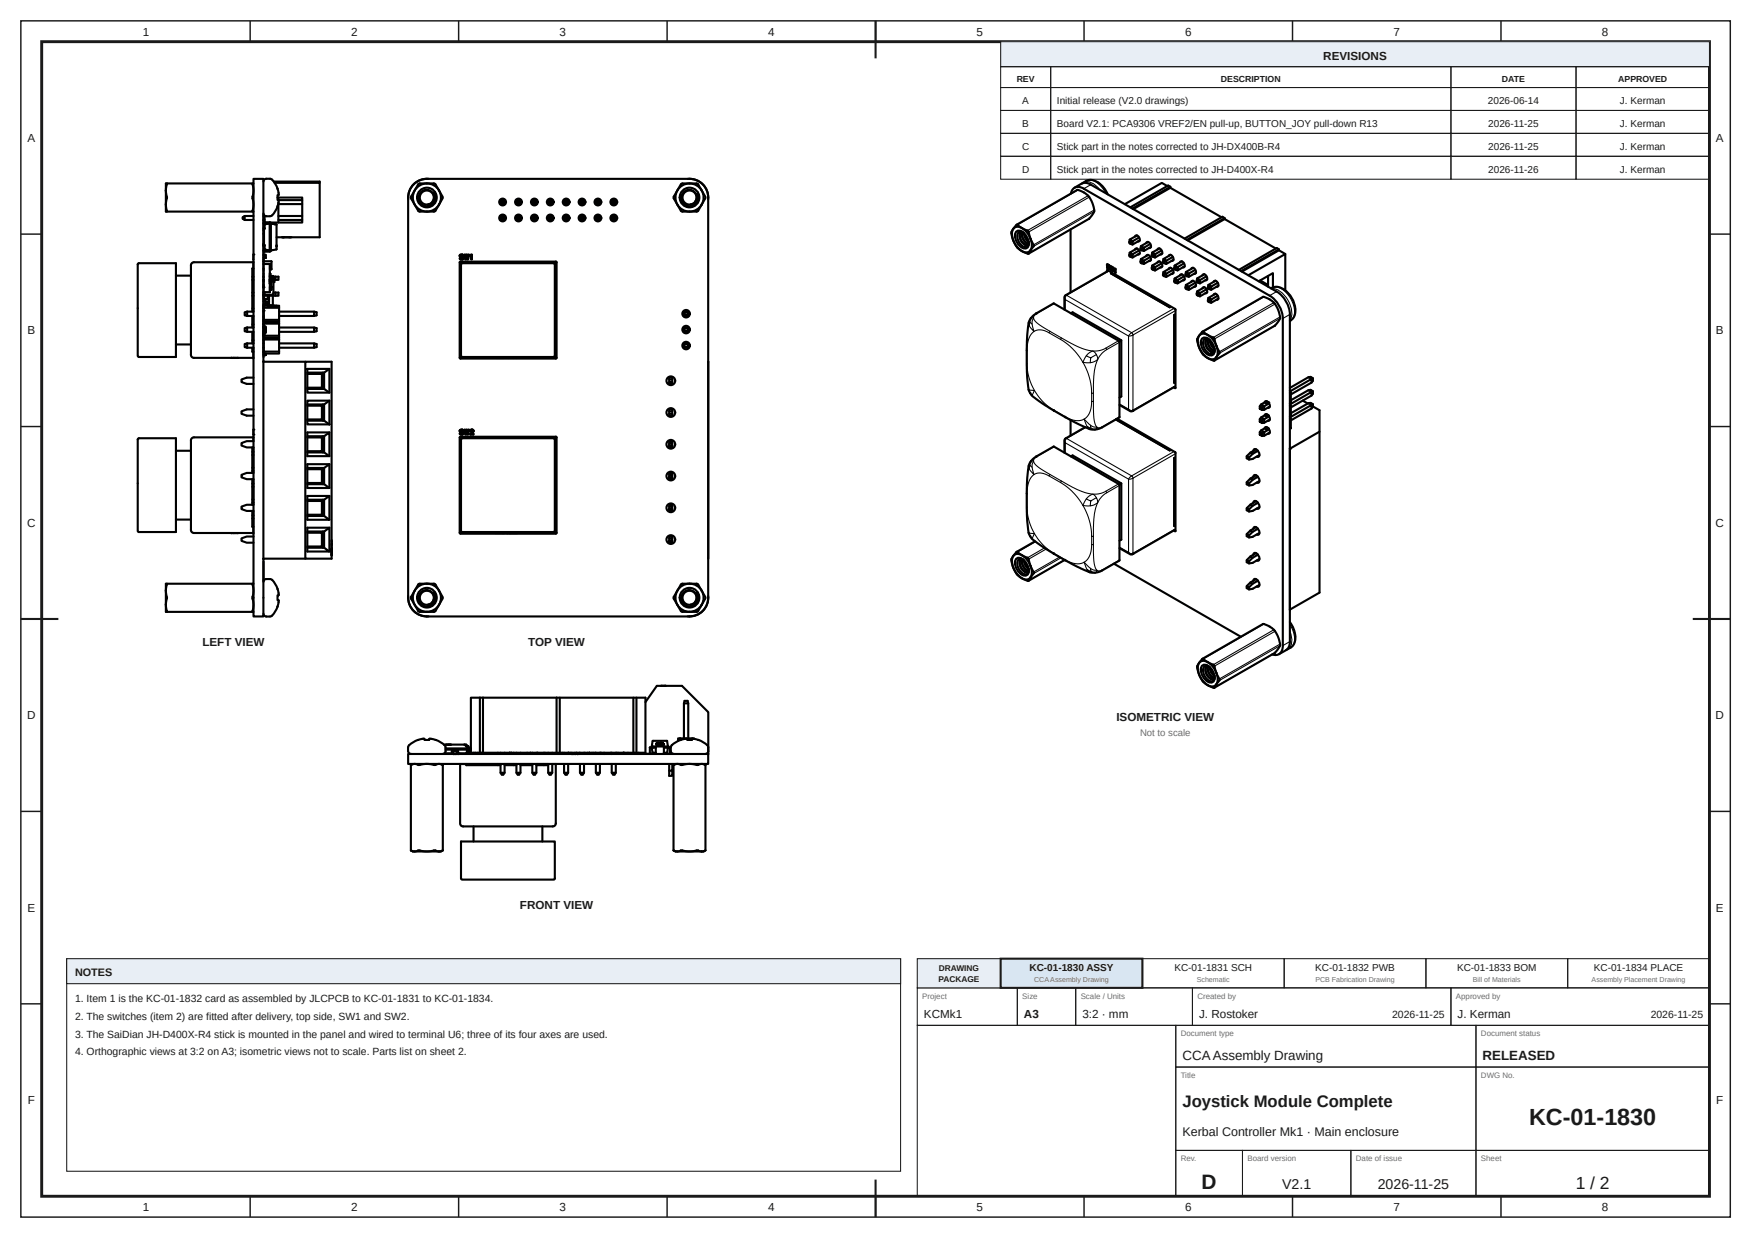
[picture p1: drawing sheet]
<svg xmlns="http://www.w3.org/2000/svg" width="420mm" height="297mm" viewBox="0 0 420 297" stroke-linecap="round" stroke-linejoin="round" font-family="sans-serif">
<defs><g id="words">
<text font-size="5.6" fill="#1a1a1a" x="366.7" y="270">KC-01-1830</text>
<text font-size="5" fill="#1a1a1a" x="288.2" y="285.2">D</text>
<text font-size="4.2" fill="#1a1a1a" x="377.9" y="285.2">1 / 2</text>
<text font-size="4" fill="#1a1a1a" x="283.6" y="265.5">Joystick Module Complete</text>
<g font-size="3.4" fill="#1a1a1a">
<text x="307.5" y="285.2">V2.1</text>
<text x="330.4" y="285.2">2026-11-25</text>
</g>
<g font-size="3.2" fill="#1a1a1a">
<text x="283.6" y="254.2">CCAAssembly Drawing</text>
<text x="355.6" y="254.2">RELEASED</text>
</g>
<text font-size="3" fill="#1a1a1a" x="283.6" y="272.5">Kerbal Controller Mk1 · Main enclosure</text>
<g font-size="2.8" fill="#1a1a1a">
<text x="34.2" y="8.6">1</text>
<text x="84.2" y="8.6">2</text>
<text x="134.2" y="8.6">3</text>
<text x="184.2" y="8.6">4</text>
<text x="234.2" y="8.6">5</text>
<text x="284.2" y="8.6">6</text>
<text x="334.2" y="8.6">7</text>
<text x="384.2" y="8.6">8</text>
<text x="317.4" y="14.3">REVISIONS</text>
<text x="6.6" y="34.1">A</text>
<text x="411.6" y="34.1">A</text>
<text x="6.6" y="80.2">B</text>
<text x="411.6" y="80.2">B</text>
<text x="6.5" y="126.4">C</text>
<text x="411.5" y="126.4">C</text>
<text x="48.5" y="155">LEFT VIEW</text>
<text x="126.7" y="155">TOP VIEW</text>
<text x="6.5" y="172.6">D</text>
<text x="267.8" y="173">ISOMETRIC VIEW</text>
<text x="411.5" y="172.6">D</text>
<text x="6.6" y="218.7">E</text>
<text x="124.7" y="218">FRONT VIEW</text>
<text x="411.6" y="218.7">E</text>
<text x="221.6" y="244.2">KCMk1</text>
<text x="245.6" y="244.2">A3</text>
<text x="259.6" y="244.2">3:2 · mm</text>
<text x="287.6" y="244.2">J. Rostoker</text>
<text x="349.6" y="244.2">J. Kerman</text>
<text x="6.6" y="264.9">F</text>
<text x="411.6" y="264.9">F</text>
<text x="34.2" y="290.6">1</text>
<text x="84.2" y="290.6">2</text>
<text x="134.2" y="290.6">3</text>
<text x="184.2" y="290.6">4</text>
<text x="234.2" y="290.6">5</text>
<text x="284.2" y="290.6">6</text>
<text x="334.2" y="290.6">7</text>
<text x="384.2" y="290.6">8</text>
</g>
<text font-size="2.6" fill="#1a1a1a" x="18" y="234.2">NOTES</text>
<g font-size="2.5" fill="#1a1a1a">
<text x="18" y="240.5">1. Item 1 is the KC-01-1832 card as assembled by JLCPCB to KC-01-1831 to KC-01-1834.</text>
<text x="18" y="244.7">2. The switches (item 2) are fitted after delivery, top side, SW1 and SW2.</text>
<text x="333.9" y="244.2">2026-11-25</text>
<text x="395.9" y="244.2">2026-11-25</text>
<text x="18" y="248.9">3. The SaiDian JH-D400X-R4 stick is mounted in the panel and wired to terminal U6; three of its four axes are used.</text>
<text x="18" y="253.2">4. Orthographic views at 3:2 on A3; isometric views not to scale. Parts list on sheet 2.</text>
</g>
<g font-size="2.4" fill="#1a1a1a">
<text x="245.2" y="24.9">A</text>
<text x="253.5" y="24.9">Initial release (V2.0 drawings)</text>
<text x="356.9" y="24.9">2026-06-14</text>
<text x="388.5" y="24.9">J. Kerman</text>
<text x="245.1" y="35.9">C</text>
<text x="245.2" y="30.4">B</text>
<text x="253.5" y="30.4">Board V2.1: PCA9306 VREF2/EN pull-up, BUTTON_JOY pull-down R13</text>
<text x="253.5" y="35.9">Stick part in the notes corrected to JH-DX400B-R4</text>
<text x="357" y="30.4">2026-11-25</text>
<text x="357" y="35.9">2026-11-25</text>
<text x="388.5" y="30.4">J. Kerman</text>
<text x="388.5" y="35.9">J. Kerman</text>
<text x="245.1" y="41.4">D</text>
<text x="253.5" y="41.4">Stick part in the notes corrected to JH-D400X-R4</text>
<text x="357" y="41.4">2026-11-26</text>
<text x="388.5" y="41.4">J. Kerman</text>
<text x="246.9" y="233">KC-01-1830 ASSY</text>
<text x="281.7" y="233">KC-01-1831 SCH</text>
<text x="315.5" y="233">KC-01-1832 PWB</text>
<text x="349.5" y="233">KC-01-1833 BOM</text>
<text x="382.3" y="233">KC-01-1834 PLACE</text>
</g>
<text font-size="2.3" fill="#6b6b6b" x="273.4" y="176.6">Not to scale</text>
<g font-size="2.1" fill="#1a1a1a">
<text x="243.8" y="19.6">REV</text>
<text x="292.8" y="19.6">DESCRIPTION</text>
<text x="360.2" y="19.6">DATE</text>
<text x="388.1" y="19.6">APPROVED</text>
</g>
<g font-size="2" fill="#1a1a1a">
<text x="225.2" y="233">DRAWING</text>
<text x="225.1" y="235.6">PACKAGE</text>
</g>
<g font-size="1.9" fill="#6b6b6b">
<text x="221.2" y="239.6">Project</text>
<text x="245.2" y="239.6">Size</text>
<text x="259.2" y="239.6">Scale / Units</text>
<text x="287.2" y="239.6">Created by</text>
<text x="349.2" y="239.6">Approved by</text>
<text x="283.2" y="248.6">Document type</text>
<text x="355.2" y="248.6">Document status</text>
<text x="283.2" y="258.6">Title</text>
<text x="355.2" y="258.6">DWG No.</text>
<text x="283.2" y="278.6">Rev.</text>
<text x="299.2" y="278.6">Board version</text>
<text x="325.2" y="278.6">Date of issue</text>
<text x="355.2" y="278.6">Sheet</text>
</g>
<g font-size="1.7" fill="#6b6b6b">
<text x="248" y="235.7">CCAAssembly Drawing</text>
<text x="287" y="235.7">Schematic</text>
<text x="315.5" y="235.7">PCB Fabrication Drawing</text>
<text x="353.2" y="235.7">Bill of Materials</text>
<text x="381.7" y="235.7">Assembly Placement Drawing</text>
</g>
</g></defs>
<g fill="none" stroke="#1a1a1a" stroke-width=".35">
<path d="M5 5h410v287h-410zM60 5v5M110 5v5M160 5v5M210 5v5M260 5v5M310 5v5M360 5v5M5 56.2h5M410 56.2h5M5 102.3h5M410 102.3h5"/>
<path d="M5 148.5h5M410 148.5h5M5 194.7h5M410 194.7h5M5 240.8h5M410 240.8h5M60 287v5M110 287v5M160 287v5M210 287v5M260 287v5M310 287v5"/>
<path d="M360 287v5"/>
</g>
<path d="M10 10h400v277h-400z" fill="none" stroke="#1a1a1a" stroke-width=".7" stroke-linecap="butt"/>
<path d="M210 5v9M5 148.5h9M406 148.5h9M210 283v9" fill="none" stroke="#1a1a1a" stroke-width=".5"/>
<path d="M240 10h170v6h-170z" fill="#e8eef5"/>
<g fill="none" stroke="#1a1a1a" stroke-width=".25">
<path d="M240 10h170v6h-170zM240 16h12v5h-12zM252 16h96v5h-96zM348 16h30v5h-30zM378 16h32v5h-32zM240 21h12v5.5h-12zM240 26.5h12v5.5h-12zM240 32h12v5.5h-12zM240 37.5h12v5.5h-12zM252 21h96v5.5h-96zM252 26.5h96v5.5h-96zM252 32h96v5.5h-96z"/>
<path d="M252 37.5h96v5.5h-96zM348 21h30v5.5h-30zM348 26.5h30v5.5h-30zM348 32h30v5.5h-30zM348 37.5h30v5.5h-30zM378 21h32v5.5h-32zM378 26.5h32v5.5h-32zM378 32h32v5.5h-32zM378 37.5h32v5.5h-32zM220 237h24v9h-24zM244 237h14v9h-14zM258 237h28v9h-28z"/>
<path d="M286 237h62v9h-62zM348 237h62v9h-62zM220 246h62v41h-62zM282 246h72v10h-72zM282 256h72v20h-72zM354 246h56v10h-56zM354 256h56v20h-56zM282 276h16v11h-16zM298 276h26v11h-26zM324 276h30v11h-30zM354 276h56v11h-56z"/>
</g>
<path d="M220 230h20v7h-20z" fill="#e8eef5"/>
<path d="M220 230h20v7h-20z" fill="none" stroke="#1a1a1a" stroke-width=".25"/>
<path d="M240 230h34v7h-34z" fill="#d9e6f2"/>
<path d="M240 230h34v7h-34z" fill="none" stroke="#1a1a1a" stroke-width=".5"/>
<path d="M16 230h200v51h-200zM274 230h34v7h-34zM308 230h34v7h-34zM342 230h34v7h-34zM376 230h34v7h-34z" fill="none" stroke="#1a1a1a" stroke-width=".25"/>
<g fill="none" stroke="#000" stroke-width=".51">
<path d="M39.8 45.7l.3 1.7-.3 1.7zM40 44l-.2 1.7M40 50.8l-.2-1.7v1.7h21M58.7 51.8l-.5 .3v.4l.5 .3M58.7 51.8h2.1M58.7 51.8v1M58.7 52.8h2.1M60.6 44l.2 1.5-.3 1.9 .3 1.5-.2 1.9M60.8 44h-21v1.7M63.2 58.9h.1M63.2 58.5h.1M63.2 51.8h.3v1.5"/>
<path d="M63.2 54.7h.3M63.2 52.8h.3M63.2 55.2h.1M63.2 56.1h.1M63.2 51.2a.7 .7 0 0 0 .6 .7l1.2-.1 .3-.2M63.2 58.9l.1-.3-.1 .4h.3M63.2 51.4v34.3M63.5 60h.2zM63.5 53.3h1.2l.3 .3M63.5 53.3l-.3 .3M64.7 53.7v6.4l-1.2-.3M64.7 53.7l-1.2 .2"/>
<path d="M65 53.6l1.3 .3M65 53.7v6.4M65 53.6h-1.5l-.2 5.1 .2 .2v1.2h1.5M65 53.6v.1M65.3 43.1l-.3-.2h-1.2a.67 .67 0 0 0-.6 .7M65.3 43.1a5.4 5.4 0 0 1 1.5 3.7M65.4 53.7l.4 .1M65.6 43.6h11.1v.3M65.8 53.7l.1 .1M65.9 43.9h10.8v13h-10.4M66.3 53.9v5.9M66.3 59.8l-1.3 .3"/>
<path d="M66.6 47.4h5.9v6h-7.6M66.8 49h5.7M66.8 51.8h5.7M66.8 52.8h5.7M66.8 47.4v.6M66.8 48.6v4.8M66.8 48v.1M66.8 46.8h-.2v1.2h.2M66.8 48h5.7M66.8 48.1v.4a6.1 6.1 0 0 1-1.5 3.2M68 56.9h.1M100.9 46.1l.7-.4 .7-.2 .9 .3 .6 .5 .2 .6 .1 .6-.3 .8 .2-.6v-.7l-.8-1.1-.7-.2-.7 .1-.5 .3-.5 .6-.1 1 .3 .7 .7 .5 1 .1a1.79 1.79 0 0 0 1.6-1.1l.2-.8-.3-1 .3 .7 .1 .6-.5 1.2-1.2 .8-.7 .1-.7-.2-.7-.7-.4-.9 .1-.8z"/>
<path d="M102.4 42.9h63a4.5 4.5 0 0 1 4.5 4.5v96a4.5 4.5 0 0 1-4.5 4.5M102.4 42.9a4.5 4.5 0 0 0-4.5 4.5v96a4.5 4.5 0 0 0 4.5 4.5M102.8 42.9a4.5 4.5 0 0 0-4.9 4.9M103.8 48.3l-.5 .5-.6 .2M105.3 45.7l-1-1.6-3.7-.1-.3 .2-1.4 2.4a1.06 1.06 0 0 0 .1 1.7l1 1.7a.86 .86 0 0 0 .7 .8l3.5-.1 1.1-1.6M105.3 45.7l.7 1.3a1.03 1.03 0 0 1-.3 1.4l-.4 .7M105.3 45.7a3.4 3.4 0 0 1 0 3.4M105.3 45.7a3.4 3.4 0 0 0-5.1-.9 3.4 3.4 0 0 0 0 5.2 3.4 3.4 0 0 0 5.1-.9M120 51.8h1v1h-1zM120 48h1v1h-1zM120 48l.3 .3M120 51.8l.3 .3"/>
<path d="M120.3 52.1h.4v.4h-.4zM120.3 48.3h.4v.4h-.4zM120.3 52.5l-.3 .3M120.3 48.7l-.3 .3M120.7 52.5l.3 .3M120.7 48.7l.3 .3M121 51.8l-.3 .3M121 48l-.3 .3M123.9 51.8h.9v1h-.9zM123.9 48h.9v1h-.9zM123.9 48l.3 .3M123.9 51.8l.3 .3"/>
<path d="M124.2 52.1h.3v.4h-.3zM124.2 48.3h.3v.4h-.3zM124.2 52.5l-.3 .3M124.2 48.7l-.3 .3M124.5 52.5l.3 .3M124.5 48.7l.3 .3M124.8 51.8l-.3 .3M124.8 48l-.3 .3M127.7 51.8h.9v1h-.9zM127.7 48h.9v1h-.9zM127.7 51.8l.3 .3M127.7 48l.3 .3"/>
<path d="M128 52.1h.3v.4h-.3zM128 48.3h.3v.4h-.3zM128 52.5l-.3 .3M128 48.7l-.3 .3M128.3 52.5l.3 .3M128.3 48.7l.3 .3M128.6 51.8l-.3 .3M128.6 48l-.3 .3M131.5 51.8h1v1h-1zM131.5 48h1v1h-1zM131.5 51.8l.3 .3M131.5 48l.3 .3"/>
<path d="M131.8 52.1h.3v.4h-.3zM131.8 48.3h.3v.4h-.3zM131.8 48.7l-.3 .3M131.8 52.5l-.3 .3M132.1 52.5l.4 .3M132.1 48.7l.4 .3M132.5 51.8l-.4 .3M132.5 48l-.4 .3M135.3 48h1v1h-1zM135.3 51.8h1v1h-1zM135.3 48l.3 .3M135.3 51.8l.3 .3"/>
<path d="M135.6 48.3h.4v.4h-.4zM135.6 52.1h.4v.4h-.4zM135.6 48.7l-.3 .3M135.6 52.5l-.3 .3M136 48.7l.3 .3M136 52.5l.3 .3M136.3 51.8l-.3 .3M136.3 48l-.3 .3M139.1 51.8h1v1h-1zM139.1 48h1v1h-1zM139.1 51.8l.3 .3M139.1 48l.3 .3"/>
<path d="M139.4 52.1h.4v.4h-.4zM139.4 48.3h.4v.4h-.4zM139.4 52.5l-.3 .3M139.4 48.7l-.3 .3M139.8 52.5l.3 .3M139.8 48.7l.3 .3M140.1 51.8l-.3 .3M140.1 48l-.3 .3M142.9 48h1v1h-1zM142.9 51.8h1v1h-1zM142.9 48l.3 .3M142.9 51.8l.3 .3"/>
<path d="M143.2 48.3h.4v.4h-.4zM143.2 52.1h.4v.4h-.4zM143.2 48.7l-.3 .3M143.2 52.5l-.3 .3M143.6 52.5l.3 .3M143.6 48.7l.3 .3M143.9 48l-.3 .3M143.9 51.8l-.3 .3M146.7 48h1v1h-1zM146.7 51.8h1v1h-1zM146.7 48l.3 .3M146.7 51.8l.3 .3"/>
<path d="M147 48.3h.4v.4h-.4zM147 52.1h.4v.4h-.4zM147 48.7l-.3 .3M147 52.5l-.3 .3M147.4 52.5l.3 .3M147.4 48.7l.3 .3M147.7 48l-.3 .3M147.7 51.8l-.3 .3M165 42.9a4.5 4.5 0 0 1 4.9 4.9M166.8 48.3l-.5 .5-.6 .2M166.8 48.3l.3-1-.4-1-.9-.6h-.8l-.5 .3-.7 .9v1.2l.8 .8 1.1 .1M166.8 48.3l.3-.8-.2-.9-.7-.8-.9-.3-.9 .2-.7 .8-.3 .9 .2 .8a2.05 2.05 0 0 0 1.6 1.3l1.1-.2 1-.9 .3-1.4-.4-.9 .3 .8-.2 1-.6 .8-1 .3"/>
<path d="M168.3 45.7l-1-1.6-3.7-.1-.3 .2-1.6 2.8a1.03 1.03 0 0 0 .3 1.4l1.3 2.2 .3 .2 3.6-.1 1.1-1.6M168.3 45.7l.5 .9a1.06 1.06 0 0 1 0 1.7l-.5 .8M168.3 45.7a3.4 3.4 0 0 1 0 3.4M168.3 45.7a3.4 3.4 0 0 0-5.1-.9 3.4 3.4 0 0 0 0 5.2 3.4 3.4 0 0 0 5.1-.9M243.3 54.6a2.79 2.79 0 0 1 3.3 1.6 3.8 3.8 0 0 1 .6 3.8 1.67 1.67 0 0 1-2.5 0 4.5 4.5 0 0 1-1.7-5.1zM243.6 55.7a1.47 1.47 0 0 1 2.3 .6 2.5 2.5 0 0 1 .4 3.2 2.08 2.08 0 0 1-2.4-1.3 2.64 2.64 0 0 1-.3-2.5zM243.8 54l.3-.1 1 .8 1.5 .8 .4 1.5 .7 1.4a.7 .7 0 0 1-.2 1.2l-.7 1a.39 .39 0 0 1-.3 .3 .39 .39 0 0 1-.4-.2l-1.3-.6-.8-.7-1.1-1.9-.3-1.8zM243.9 53.9l14.5-8.3 1.1 .3 1.2 .8 .7 .8 .6 1.1 .5 2.1-1.3 1.8-14.5 8.4M245.2 55.6l-.1 .9 .3 1 .6 .7 .6 .2M245.2 55.6l-.1 .8 .3 1 .5 .6 .7 .4M245.3 55.7l-.8-.1-.5 .6v1l.4 .9 .7 .9 .9 .3 .5-.2 .3-.7M245.6 55.9l.3 1.2 .8 .9"/>
<path d="M245.7 56l.2 1 .8 .9M246.7 58.1v.2a.64 .64 0 0 1-.9 .4M246.8 58.3l-.2 .4-.4 .2-1-.7-.7-1.5 .1-.7 .3-.4-.3 .6v.5l.4 1.1 .6 .7 .5 .2h.3M256.8 55v15.1M256.8 46.4a1.86 1.86 0 0 1 1.2-1.5 1.86 1.86 0 0 1 2 .4l44.5 25.6M259.6 44l1.5-.8 1.3 .1a5.6 5.6 0 0 1 3.3 3.3M261.6 44.3l44.6 25.6a7 7 0 0 1 3.2 5.5M261.6 44.3a2.32 2.32 0 0 0-2.2-.2l-1.7 .9M270.8 58l.3 .2v.3l-.3-.2zM270.9 57.5l-.1 .5M271.1 58.5l.5 .2M271.8 50.2l8.9-5.1 12.3 7"/>
<path d="M272.2 56.8l.1-.3a.88 .88 0 0 1 .9 .5 .88 .88 0 0 1 0 .9h-.3M272.2 59.9l.1-.2a.88 .88 0 0 1 .9 .4 .88 .88 0 0 1 0 1h-.3M272.7 59.6l-1.8 1 .7 .4-.5 .3M272.7 56.5l-1.8 1 .7 .4-.5 .3M273.2 57l-1.6 .9v.8l1.8-1M273.5 59.6l.3 .2v.2l-.3-.1zM273.6 59.1l-.1 .5M274.9 58.3l.1-.2a.88 .88 0 0 1 .9 .4 .88 .88 0 0 1-.1 1h-.2M275.4 58.1l-1.8 1 .7 .3-.5 .4M275.9 58.5l-1.6 .9v.8l1.7-1M277.6 59.9l.1-.3a.88 .88 0 0 1 .9 .5 .88 .88 0 0 1 0 .9h-.3M278.1 59.6l-1.8 1 .7 .4-.5 .3"/>
<path d="M280 44.6l-1.3-.7-8.9 5.1M280.7 45.1v-.3l-.5-.3-9.1 5.2M280.7 44.8l-9.1 5.2M284.1 57.2l9.1-5.2 .5 .3v.3l12.3 7M293.7 52.6l-8.8 5.1M293.7 52.3l-9.1 5.3M306.7 59.8l-9 5.2M33.1 63.2l9.1-.1v22.5h-8.9l-.2-.1zM42.2 66.1h3.6M59.3 78.6v1h1.5M59.3 78.6l-.6 .1v.8l.6 .1M59.3 74.8l-.6 .1v.8l.6 .1"/>
<path d="M59.3 78.6h1.5M59.3 74.8v1M59.3 74.8h1.5M59.3 75.8h1.5M60.5 75.8v2.8M60.5 79.6v2.8M60.5 66.4h.3M60.5 67.1h.3M60.5 74h.3M60.5 70.2h.3M60.5 71h.3M60.5 77.8h.3"/>
<path d="M60.8 61v1.3M60.8 62.8v12M60.8 75.8v2.8M60.8 79.6v2.8M60.8 62.9h-14.4l-.4 .2-.2 .4 .1 22 .5 .4h14.4M60.8 64.4h-.3v10.4M63.2 72.2h.5v.8h-.5M63.2 61.1h.5v.8h-.5M63.2 78.3h.5v.3M63.2 63.3h1.5v1.1M63.2 70.2h.3v.3h-.3M63.2 68.9h.1"/>
<path d="M63.2 60.1l.3 .3h1.2l.3-.3M63.2 71.7h.3v.5M63.2 64.4h.1M63.2 66.4h.1M63.2 74h.1M63.2 71h2.9M63.2 77.8h.1M63.2 67.6h.1M63.2 68.4h.1M63.2 76.6h.1M63.2 70.1h1.5M63.2 69h.1"/>
<path d="M63.2 67.5h.1M63.2 68.3h.1M63.2 67.9h.1M63.2 68.6h.1M63.2 66.2h.1M63.2 67.3h.1M63.2 68.8h.1M63.2 74.8h.1M63.2 75.8h.1M63.2 76.2h.1M63.2 73.6h.1M63.2 64.6h.1"/>
<path d="M63.2 62.8l1.9-.1v1.9h-.4M63.2 76.9v.2M63.2 67.1v.1M63.2 78.4h.5v1.4h-.5zM63.2 77.2h3.7v.4h-3.7zM63.2 73.4h3.7v.4h-3.7zM63.2 73.8v2.9h3.7v-2.9M63.2 76.7v.5h3.7v-.5M63.2 66.5v.1M63.2 74.5h.1M63.2 65.7h.1M63.3 61.9h.2"/>
<path d="M63.3 71v.7M63.4 79.3h.1M63.3 79.4h.1M63.4 79.4h.1M63.4 79.2h.1M63.4 78.9h.1M63.4 79h.1M63.4 78.8v.1M63.4 79v.1M63.4 78.8h.1M63.4 79.2v.1M63.5 79.3h.1"/>
<path d="M63.5 79.2h.1M63.5 79.4h.1M63.5 78.9h-.1M63.5 70.7h-.3M63.5 71.7h1M63.5 78.8v.1M63.5 78.9l-.1 .1M63.5 79h.1M63.5 73h-.2v.4M63.5 78.9v.1M63.7 78.6v-.2h-.5v.3M63.7 78.6v.9z"/>
<path d="M63.7 78.6v1.2h-.5v-.3M63.7 72.2v.8M63.7 61.1v.8M63.7 78.6v.1M64.2 71v.7M64.2 72.4v1M64.5 71.7v.7h-.8M64.5 71v.7M64.5 72.4v1M64.7 68.8l.4 .1M64.7 69v1.1M64.7 66.2h.9v4.5h-2.4"/>
<path d="M64.7 66.5l.4 .1v2.9h-.4M64.7 63.3v6.8M65.1 67.2h-.4M65.1 68.9h.1M65.1 67.2h.1M65.1 67.1v.1M65.1 67.3h.1M65.1 68.8h.1M65.1 67.1h.1M65.4 71v2.4M65.6 66.4h1.2v.7h-.7v-.7M65.6 70.2h1.2v.8h-.7v-.8"/>
<path d="M65.6 66.6v.5h.5M65.6 67.2v.5M66.9 77.6v2.9h-3.7v-.7h.5v-.3M66.9 78.6h8.4v1h-8.4M66.9 74.8h8.4v1h-8.4M75.3 74.8l.6 .1v.8l-.6 .1M75.3 78.6l.6 .1v.8l-.6 .1M110.4 63.3l.2-.3 .2-.1h22.1l.4 .4M110.4 63.4v22M110.4 61.1l-.2 .3 .2 .2M110.4 61.6h.1M110.4 61.6l.1 .1"/>
<path d="M110.4 62.8h22.9M110.4 62.7l-.2 .2v22.9M110.5 61.7l.4 .2M110.5 61.7h.1M110.5 62h-.3l.2 .2h.4M110.5 61.3l.4 .3M110.5 62h.3M110.7 63.2l22.2-.1 .1 .2v22.3l-22.4-.1zM110.8 61.1h.1M110.8 61.1h-.4M110.8 62.3h.1M110.9 61.6h.1"/>
<path d="M110.9 61.9l-.1 .1M110.9 62.2l-.1 .1M111 61.1h.1M111 61.6h.1M111 61.1l.1 .2-.1 .1-.5-.1M111 61.6l.1 .4-.1 .2M111 62.2h.1M111.4 61.1h.1l.2 .5 .2-.5h.1l.2 .5 .1-.5h.2l-.3 1.1h-.2l-.1-.5-.1 .5h-.2zM112.8 61.2v.2h.2M113 61.4v.8M113 62.1h.2M113 61.1l-.2 .2"/>
<path d="M113 61.1l.2 .1v1M133.3 63.4v22M133.3 62.7l.2 .2M133.5 63v22.8M164 78.6h1.1v1h-1.1zM164 74.8h1.1v1h-1.1zM164 78.6l.2 .1M164 74.8l.2 .1M164.2 79.5v-.8h.7v.8h-.7l-.2 .1M164.2 75.7v-.8h.7v.8h-.7l-.2 .1M164.9 79.5l.2 .1M164.9 75.7l.2 .1"/>
<path d="M165.1 78.6l-.2 .1M165.1 74.8l-.2 .1M247.2 76.4l-.4 .9-.2 1-.4 5.7M247.3 76.3l-.1 .1M248.5 75.2l4.3-2.4 15.5 8.9 .2 .4M248.5 75.2h.2M248.5 75.2l-1.3 1.2M256.8 75.2l.5-.3 11.6 6.7v13.5l-.4 .3M265.5 63.5v.1M265.5 63.6h.1M265.5 63.5l.5 .1M265.5 63.6v.2"/>
<path d="M265.5 63.5h.1M265.5 63.7l.1 .1M265.5 63.8h.1M265.6 63.8l.1 .1M265.6 64.8l16.3 9.4v18.8M265.6 64.8l-.1 .3M265.7 65l-10.2 5.9-.2 .4v3M265.7 63.9h.1M265.7 63.9l.2 .3M265.9 63.5h.1M265.9 64l.1 .1M265.9 64.2h.1"/>
<path d="M266 64.3l-.5-.2 .4 .4h.2v-.2M266 64h.1M266 63.6l.1 .3-.4-.3 .2 .4M266 64.1l.1 .2M266.1 64.3h.1M266.6 64.8h-.2l-.1-1 .2 .6 .1-.4h.1l.1 .6 .1-.4 .2 .1-.2 .8-.2-.6-.1 .4M266.6 65.5l-.2 .1 14.1 8.1 .2-.1M266.6 65.7l14 8M266.6 65.7h.1M267.4 64.5l.2 .1M267.5 64.5h-.2l.1 .2M267.6 64.6v.9l-.2-.8"/>
<path d="M270.8 61.2l.3 .1v.3l-.3-.1zM270.9 60.6l-.1 .6M271.1 61.6l.5 .2M273.2 60.1l-1.6 .9v.8l1.8-1M273.5 62.7l.3 .2v.3l-.3-.2zM273.6 62.2l-.1 .5M273.8 63.2l.5 .1M273.8 60l.5 .2M274.9 61.4l.1-.2a.88 .88 0 0 1 .9 .4 .88 .88 0 0 1-.1 1h-.2M275.4 61.2l-1.8 1 .7 .3-.5 .4M275.9 61.7l-1.6 .8v.8l1.7-1M276.2 64.3l.3 .1v.3l-.3-.1z"/>
<path d="M276.2 61.1l.3 .2v.3l-.3-.2zM276.3 63.7l-.1 .6M276.3 60.6l-.1 .5M276.5 64.7l.5 .2M276.5 61.6l.5 .2M277.6 63l.1-.2a.88 .88 0 0 1 .9 .4 .88 .88 0 0 1 0 1l-.3-.1M278.1 62.7l-1.8 1 .7 .4-.5 .3M278.6 63.2l-1.6 .9v.8l1.8-1M278.6 60.1l-1.6 .9v.8l1.8-1M278.9 65.8l.3 .2v.3l-.3-.2zM278.9 62.7l.3 .1v.3l-.3-.1zM279 65.3l-.1 .5"/>
<path d="M279 62.1l-.1 .6M279.2 66.3l.5 .1M279.2 63.1l.5 .2M280.3 61.4l.1-.2a.88 .88 0 0 1 .9 .4 .88 .88 0 0 1-.1 1h-.2M280.3 64.5l.1-.2a.88 .88 0 0 1 .9 .4 .88 .88 0 0 1-.1 1h-.2M280.8 64.3l-1.8 1 .7 .4-.5 .3M280.8 61.1l-1.8 1 .7 .4-.5 .3M281.3 64.7l-1.6 1v.7l1.7-1M281.3 61.6l-1.6 .9v.8l1.7-1M281.6 64.3l.3 .1v.3l-.3-.1zM281.6 67.4l.3 .1v.3l-.3-.1zM281.7 63.7l-.1 .6"/>
<path d="M281.7 66.8l-.1 .6M281.8 75.4l-.1 .1-.1 16.4 .2-.1M281.9 64.7l.5 .2M281.9 67.8l.5 .2M283 66.1l.1-.2a.88 .88 0 0 1 .9 .4 .88 .88 0 0 1-.1 1h-.2M283 63l.1-.2a.88 .88 0 0 1 .9 .4 .88 .88 0 0 1-.1 1l-.2-.1M283.5 62.7l-1.8 1 .7 .4-.5 .3M283.5 65.8l-1.8 1 .7 .4-.5 .3M284 63.2l-1.6 .9v.8l1.7-1M284 66.3l-1.6 .9v.8l1.7-1M284.3 68.9l.3 .2v.3l-.3-.2zM284.3 65.8l.3 .2v.3l-.3-.2z"/>
<path d="M284.4 68.4l-.1 .5M284.4 65.3l-.1 .5M284.6 69.4l.5 .2M284.6 66.3l.5 .1M285.7 64.5l.1-.2a.88 .88 0 0 1 .9 .4 .88 .88 0 0 1-.1 1h-.2M285.7 67.6l.1-.2a.88 .88 0 0 1 .9 .4 .88 .88 0 0 1-.1 1h-.2M286.2 67.4l-1.8 1 .7 .4-.5 .3M286.2 64.3l-1.8 1 .7 .3-.5 .4M286.7 67.9l-1.6 .9v.8l1.7-1.1M286.7 64.7l-1.6 .9v.8l1.7-1M287 67.4l.3 .1v.3l-.3-.2zM287 70.5l.3 .1v.3l-.3-.1z"/>
<path d="M287.1 66.8l-.1 .6M287.1 69.9l-.1 .6M287.3 67.8l.5 .2M287.3 70.9l.5 .2M288.4 79.6l.2-.1 1.2 1 1.4 .6 .4 1.6 .6 1.3a.72 .72 0 0 1-.2 1.3l-.7 1.1a1.77 1.77 0 0 1-1.6-.5l-1.1-.8-.4-.6-.9-2.2a2.38 2.38 0 0 1 .9-2.5zM288.4 66.1l.1-.3a.88 .88 0 0 1 .9 .5 .88 .88 0 0 1-.1 .9h-.2M288.4 69.2l.1-.2a.88 .88 0 0 1 .9 .4 .88 .88 0 0 1-.1 1l-.2-.1M288.4 79.6l14.5-8.4 1.5 .6 1.2 .9 .7 1.1 .5 1.4a1.45 1.45 0 0 1 0 1.5l-1 1.4-14.6 8.4M288.9 65.8l-1.8 1 .7 .4-.5 .3M288.9 68.9l-1.8 1 .7 .4-.5 .3M289.4 66.3l-1.6 .9v.8l1.7-1M289.4 69.4l-1.6 .9v.8l1.7-1"/>
<path d="M289.7 68.9l.3 .1v.3l-.3-.1zM289.7 72l.3 .2v.3l-.3-.2zM289.8 68.4l-.1 .5M289.8 71.5l-.1 .5M290 69.3l.5 .2M290 72.5l.5 .1M291.1 70.7l.1-.2a.88 .88 0 0 1 .9 .5 .88 .88 0 0 1-.1 .9h-.2M291.1 67.6l.1-.2a.88 .88 0 0 1 .9 .4 .88 .88 0 0 1-.1 1h-.2M291.5 67.4l-1.7 1 .7 .3-.5 .3M291.5 70.5l-1.7 1 .7 .4-.5 .3M292.1 67.8l-1.6 .9v.8l1.7-1M292.1 71l-1.6 .9v.7l1.7-1"/>
<path d="M299.4 66l8.9-5.1v8.8M301.9 67.5l3.4-2v3.5M302.3 67.3l1.8 1.1M304.1 66.2v2.6M304.5 70.9a7 7 0 0 1 3.2 5.5v78.5a1.88 1.88 0 0 1-2.6 2.1M304.9 69.2a2.67 2.67 0 0 1 3.1 .3M306.7 60l-8.8 5.2M308 69.5a5.6 5.6 0 0 1 2.5 6.1l-.4 .8-.7 .6M308.3 60.9l-1.6-.9v-.2l-.5-.3-9.1 5.2M309.4 75.4v78.5M42.2 82.6h3.6M55.4 85.9h.1"/>
<path d="M56.1 85.9h-.5M56.1 85.9h.1M56.4 85.9h.7M56.9 85.9h.1M57.1 85.9h.1M59.3 82.4l-.6 .1v.8l.6 .1M59.3 82.4h1.5M59.3 83.4h1.5M59.3 82.4v1M60.5 83.4v1h.3M60.5 81.6h.3M60.8 83.4v2.6"/>
<path d="M60.8 90.6h-1.6l-1.3 .4v.7l1.3 .4h1.6M60.8 98.2h-1.6l-1.3 .5v.6l1.3 .4h1.6M63.2 81.6h.1M63.2 84.4h.1M63.2 80.2h.1M63.2 82.4h.1M63.2 83.4h.1M63.2 80.3h.1M63.2 80.6h.1M63.2 86.6v61.3h-2.4v-105h2.4v43.9h10M63.2 80.5v.5h3.7v-.5M63.2 81h3.7v.5h-3.7z"/>
<path d="M63.2 81.5v2.9h3.7v-2.9M63.2 84.4v.4h3.7v-.4M63.2 80.2v.1M63.3 85.2h.2M63.7 84.8v.4h-.5M63.7 84.8v.4M66.9 82.4h8.4v1h-8.4M73.2 86.8h6.3v47.2h-6.3zM73.7 96.1h5.3v5.7h-5.3zM73.7 88.5h5.3v5.7h-5.3zM73.7 89.7h3.5v3.3h-3.5M73.7 97h4v3.9"/>
<path d="M73.7 97.3h3.5v3.3h-3.5M73.7 89.4h4M73.7 93.3h4M75.3 82.4l.6 .1v.8l-.6 .1M77.4 89.4v3.9M77.4 97v3.9M77.7 93.3l1.3 .9M79 88.5l-1.3 .9v3.9M79 96.1l-1.3 .9M110.2 85.8l.2 .2h22.9l.2-.2M110.4 85.4l.4 .5h22.1l.2-.1 .2-.4M118.7 85.9h.1"/>
<path d="M119.4 85.9h.1M120.5 85.9h.1M120.7 85.9h.1M121 85.9h-2.3M121.4 85.9h.3M121.7 85.9h.1M121.7 85.9h.4M122.2 85.9h.1M122.2 85.9h.3M122.5 85.9h.1M122.5 85.9h.5M123 85.9h.1"/>
<path d="M123.2 85.9h.1M123.3 85.9h.1M123.5 85.9h.1M123.6 85.9h-.1M123.7 85.9h.1M123.9 85.9h.1M124.1 85.9h.1M160.5 90.6h.7v1.5h-.7zM160.5 98.2h.7v1.5h-.7zM160.5 91h.7M160.5 91.7h.7M160.5 98.7h.7"/>
<path d="M160.5 99.3h.7M164 82.4h1.1v1h-1.1zM164 82.4l.2 .1M164.2 83.3v-.8h.7v.8h-.7l-.2 .1M164.9 83.3l.2 .1M165.1 82.4l-.2 .1M169.9 86.8h.1M169.9 86.8v47.2M246.2 84.1l.2 6.6 .4 3.2 1.1 1.4 4.9 3.2M252.7 98.4l.1 .1M252.8 98.5l2.7 1.6M255.5 100v.1"/>
<path d="M268.5 82.1v18l-4.6 2.6-1.4 .4-1.1-.1M268.5 97.2l2.6 1.5 .5-.1M268.9 81.6l-.5 .3M271.7 98.4l-.1 .2M281.5 92.9l.5 .1M281.6 91.6l.1 .1M281.7 92.8l-10.1 5.8M287.9 80.3a2.8 2.8 0 0 1 3.3 1.6 3.8 3.8 0 0 1 .5 3.8 1.67 1.67 0 0 1-2.5-.1 4.5 4.5 0 0 1-1.6-5zM288.2 81.3a1.47 1.47 0 0 1 2.3 .6 2.5 2.5 0 0 1 .3 3.3 2.07 2.07 0 0 1-2.3-1.4 2.64 2.64 0 0 1-.3-2.5zM289.7 81.3l-.1 .9 .4 1 .5 .6 .7 .3M289.8 81.3l-.1 .9 .4 .9 .5 .7 .6 .3M289.8 81.3h-.8l-.4 .5v.9l.3 1 .8 .9 .8 .4 .6-.3 .2-.7"/>
<path d="M290.1 81.6l.3 1.1 .9 1M290.2 81.6l.2 .9 .9 1.1M291.3 84l-.1 .4-.4 .1-.8-.3-.4-.5-.5-1.3 .1-.7 .3-.4-.4 .7 .3 1.2 .7 .9 .4 .2h.5M291.3 83.8l-.1 .2a.64 .64 0 0 1-.8 .3M302.1 97.4l.6 .3v.7l-.6-.3zM302.5 97l-.4 .4M303.2 98.3l-.5 .1M303.3 96.5l.1-.2a.92 .92 0 0 1 1 .5 .92 .92 0 0 1-.1 1.1l-.2-.1M303.3 99.7l.1-.2a.92 .92 0 0 1 1 .4 .92 .92 0 0 1-.1 1.1l-.2-.1M303.5 96.7l.3-.1 .1 .2zM303.6 99.8l.2-.1 .1 .2zM303.6 96.7h-.1"/>
<path d="M303.7 99.8l.2 .1zM303.7 96.7l.2 .1M303.7 99.8l.2 .1M303.7 96.6l.2 .2M303.8 99.7l.1 .2M303.8 99.8h-.3M303.8 96.6l-.2 .1M303.8 99.4l-1.3 .7 .7 .5 1.2-.7M303.8 96.3l-1.3 .7 .7 .4 1.2-.6M303.9 99.7l.1-.2 .2 .2M303.9 96.8h.1M303.9 96.6l.1-.2 .2 .2"/>
<path d="M303.9 99.7h.3M303.9 96.6h.3M303.9 96.5v.1M303.9 99.7h.1M304.2 99.7h.1M304.2 99.7h-.3M304.2 96.6h-.3M304.2 99.7l-.2-.2-.1 .2M304.2 99.7l-.2-.1-.1 .1M304.2 96.5l-.2-.1-.1 .2M304.2 96.6l-.2-.1-.1 .1M304.5 97.5l-1.3 .8v-.9l-.5 .3"/>
<path d="M309.4 96.8l.2 .5-.2 .1M309.4 99.9l.2 .5-.2 .1M309.4 93.7l.2 .4-.2 .2M309.4 97l5.2-3v.9l-5 2.8M309.4 93.9l5.2-3v.9l-5 2.8M309.6 97.3v2.3l-.2 .2 .2-.2M309.6 94.1v2.4l-.2 .2 .2-.2M312.5 96.1l1.2 .7M313.8 93.6l.6-.1 .5 .4v.6l-.3 .4M313.8 96.7h.6l.5 .3v.6l-.3 .4M313.8 90.5l.6-.1 .5 .3v.7l-.3 .4M314.9 93.9l-.3 .1-.8-.4-4.2 2.4"/>
<path d="M314.9 97l-.3 .2-.8-.5-4.2 2.4M314.9 90.7l-.3 .2-.8-.4-4.4 2.6M314.9 97.5l1.6 .9v43.8l-7.1 4.1M33.1 105.3l.2-.2h8.9v22.5h-9l-.1-.1zM42.2 108.1h3.6M60.5 107.3v6.2M60.5 115v6.1M60.5 108.4h.3M60.5 109.2h.3M60.5 116h.3M60.5 116.8h.3M60.5 112.2h.3"/>
<path d="M60.5 113h.3M60.5 119.8h.3M60.8 103.1v1.2M60.8 104.8v1M60.8 107.3v6.2M60.8 115v6.1M60.8 104.9h-14.4l-.4 .3-.2 .3 .1 22 .5 .4h14.4M60.8 113.5h-1.6l-1.3 .4v.6l1.3 .5h1.6M60.8 105.8h-1.6l-1.3 .5v.6l1.3 .4h1.6M73.7 112.6h3.5v3.3h-3.5M73.7 104.9h3.5v3.4h-3.5M73.7 119.9h4"/>
<path d="M73.7 112.3h4M73.7 104.7h4M73.7 100.9h4M77.4 104.7v3.8M77.4 112.3v3.9M77.4 119.9v3.9M77.7 116.2v-3.9l1.3-.9v5.7M77.7 108.5v-3.8l1.3-1v5.7M77.7 100.9l1.3 .9M79 119h-5.3v5.7h5.3l-1.3-.9h-4M79 111.4h-5.3v5.7h5.3l-1.3-.9h-4M79 103.7h-5.3v5.7h5.3l-1.3-.9h-4"/>
<path d="M110.3 103.5l.1 .1M110.4 104.2l.4 .1M110.4 103.7h.1M110.4 105.1l.4-.2 22.3 .1 .2 .4v22.2l-.4 .3-22.3-.1-.2-.4zM110.5 103.7l.4 .2M110.5 103.7h.1M110.5 103.3l.5 .3M110.5 104l-.2-.1 .1 .3M110.5 103.3l.4 .1M110.7 105.2h22.3v22.4l-22.4-.1zM110.8 103v.1M110.8 103.1a.41 .41 0 0 0-.5 .3h-.1"/>
<path d="M110.8 103.1h.1M110.8 104.3h.1M110.9 103.9l-.4 .1M110.9 104.2l-.1 .1M111 103.6h.1M111 103.6l.1 .3-.1 .3M111 103.1l.1 .2-.2 .1M111.4 103.1h.1l.2 .6 .2-.6h.1l.2 .6 .1-.6h.2l-.3 1.1h-.2l-.1-.5-.1 .5h-.2zM112.8 103.4h.1M112.8 103.4h.2M112.8 103.2v.2M112.9 103.2h-.1"/>
<path d="M113 103.4h.3l-.5 .9 .8-.1v-.1l-.5-.1 .3-.2M113.4 103.1l-.3-.1-.2 .2M113.4 103.1h.1M113.4 103.1l.1 .1M113.5 103.2h.1M113.5 103.2l.1 .3M113.6 103.5l-.2 .3M113.6 103.5h.1M133.5 105v22.8M133.5 105l-.2-.2h-23l-.1 23 .2 .2h22.9l.2-.2M160.5 114.5v-.6h.7v1.1h-.7v-.5h.7M160.5 113.9v-.4h.7v.4"/>
<path d="M160.5 106.9v-.6h.7v1h-.7v-.4h.7M160.5 106.3v-.5h.7v.5M247.2 110.7l-.5 1.3-.4 4.3v7.2l.4 4.3 .9 1.5 5.2 3.5M247.3 110.6l-.1 .1M248.5 109.5l4.3-2.3 15.7 9.1v18.1l-4.8 2.8-1.2 .2-1.1-.1M248.5 109.5l.2 .1M248.5 109.5l-1.3 1.2M255.5 100.1l5.9 2.9M256.8 100.8v3.7M256.8 109.5l.5-.2 11.6 6.7v13.5l-.4 .2M260.3 102.5l-4.9 2.8-.1 .4v2.9M260.8 102.4l.6 .6"/>
<path d="M267.6 100.6l12.9 7.5M267.6 100.6l13 7.5M267.9 100.5l13.9 8M268.9 116l-.5 .3M280.7 107.9l-.2 .2M281.7 109.9l-.1 16.3 .2-.1M281.8 109.8l-.2 .1M281.8 108.4l.2 .3M281.9 108.7l.1 18.7h-.2M299 109.5l.6 .3M299 115.7l.6 .3M299.9 108.6l-.9 .9v.4l.6 .4"/>
<path d="M299.9 114.8l-.9 .9v.5l.6 .3M300.4 108.9l-.8 .9v.5l.8-.2 1.7-.9M300.4 115.1l-.8 .9v.5l.8-.1 1.7-1M300.6 114.4l.2-.4a1.24 1.24 0 0 1 1.1 1.8h-.5M300.6 108.2l.2-.4a1.24 1.24 0 0 1 1.1 1.8h-.5M301.3 107.8l-1.4 .8 .5 .3 1.3-.7M301.3 114l-1.4 .8 .5 .3 1.3-.7M302.1 100.6l.6 .3v.6l-.6-.3zM302.1 103.7l.6 .3v.6l-.6-.3zM302.5 100.1l-.4 .5M302.5 103.2l-.4 .5M303.2 101.4l-.5 .1"/>
<path d="M303.2 104.5l-.5 .1M303.3 102.8l.1-.2a.92 .92 0 0 1 1 .4 .92 .92 0 0 1-.1 1.1l-.2-.1M303.5 102.9l.3-.1 .1 .2zM303.5 102.9h.2M303.7 102.9l.2 .1zM303.7 102.9l.2 .1M303.8 102.8l.1 .2M303.8 102.9l-.1 .1M303.8 102.5l-1.3 .7 .7 .5 1.2-.7M303.9 102.8l.1-.1 .2 .1M303.9 102.8h.3M303.9 102.8h.1"/>
<path d="M304.2 102.8h.1M304.2 102.8h-.3M304.2 102.8l-.2-.1-.1 .1M304.5 100.7l-1.3 .7v-.8l-.5 .3M304.5 103.8l-1.3 .7v-.8l-.5 .3M309.4 107.5v.1M309.4 100.1l5.2-2.9v.8l-5 2.9M309.6 100.4v2.3l-.2 .2 .2-.2M316.5 103.6l-7.1 4.1M42.2 124.7h3.6M55.4 127.9h.1M56.1 127.9h-.5"/>
<path d="M56.1 127.9h.1M56.4 127.9h.7M56.9 127.9h.1M57.1 127.9h.1M60.5 122.6v3.8h.3M60.5 124.4h.3M60.5 123.6h.3M60.5 120.6h.3M60.8 122.6v5.4M60.8 128.7h-1.6l-1.3 .5v.6l1.3 .4h1.6M60.8 121.1h-1.6l-1.3 .4v.6l1.3 .5h1.6M63.2 134h10"/>
<path d="M65.3 139.1l-.3-.2h-1.2a.67 .67 0 0 0-.6 .7M65.3 139.1a5.5 5.5 0 0 1 1.5 3.7h-.2v1.2l.2 .1-.2 1.5M73.7 127.8h3.5v3.3h-3.5M73.7 120.2h3.5v3.3h-3.5M73.7 127.5h4M77.4 127.5v3.9M77.7 131.4v-3.9l1.3-.9v5.7M77.7 123.8v-3.9l1.3-.9v5.7M79 126.6h-5.3v5.7h5.3l-1.3-.9h-4M79.5 132.1h.1M79.5 131.9v.4M79.5 131.6l.1 .3"/>
<path d="M79.5 131.8h.1M79.5 129.6v1.5M79.5 131.6h.1M79.5 131.4v.2M79.5 132.6h.1M79.5 129.9h.1M79.5 130.3h.1M79.5 130.6h.1M79.5 130.7h.1M79.5 130.8h.1M79.5 133h.1M79.5 133.2h.1"/>
<path d="M79.5 132.4h.1M79.6 132l-.1 .1M79.6 131.9h.1M79.6 132.6l-.1 .6M79.6 132.4v.2M79.6 132.3v.1M118.7 127.9h.1M119.4 127.9h.1M120.5 127.9h.1M120.7 127.9h.1M121 127.9h-2.3M121.4 127.9h.3"/>
<path d="M121.7 127.9h.1M121.7 127.9h.4M122.2 127.9h.1M122.2 127.9h.3M122.5 127.9h.1M122.5 127.9h.5M123 127.9h.1M123.2 127.9h.1M123.3 127.9h.1M123.5 127.9h.1M123.6 127.9h-.1M123.7 127.9h.1"/>
<path d="M123.9 127.9h.1M124.1 127.9h.1M160.5 129.8v-.6h.7v1h-.7v-.4h.7M160.5 129.2v-.5h.7v.5M160.5 122.1v-.6h.7v1.1h-.7v-.5h.7M160.5 121.5v-.4h.7v.4M243.3 133.1a2.79 2.79 0 0 1 3.3 1.6 3.8 3.8 0 0 1 .6 3.8 1.67 1.67 0 0 1-2.5-.1 4.5 4.5 0 0 1-1.7-5zM243.6 134.2a1.47 1.47 0 0 1 2.3 .6 2.5 2.5 0 0 1 .4 3.2 2.08 2.08 0 0 1-2.4-1.4 2.64 2.64 0 0 1-.3-2.4zM243.8 132.4h.2l1.1 .8 1.6 .8 .4 1.7 .9 1.7-1.1 1.6a.44 .44 0 0 1-.4 .4 .44 .44 0 0 1-.4-.2l-1.3-.6-.8-.7-1.1-2.1-.3-1.6zM245.2 134.1l-.1 .8 .3 1.1 .6 .7 .6 .2M245.2 134.1l-.1 .8 .3 1 .6 .7 .6 .3M245.3 134.2l-.7-.1-.6 .6v1l.4 .9 .7 .9 .8 .3 .6-.2 .3-.7"/>
<path d="M245.6 134.4l.2 1.1 .9 1M245.7 134.5l.4 1.2 .6 .7M246.7 136.6v.2a.62 .62 0 0 1-.9 .4M246.8 136.8l-.2 .4-.4 .2-.7-.4-.6-.6-.4-1.2 .1-.6 .3-.5-.3 .7 .2 1.2 .8 1 .5 .2 .3-.1M248.2 129.9l-4.3 2.5M252.7 132.7l2.8 1.7M255.3 134.3l-8.6 5M255.5 134.3v.1M255.5 134.4l2.9 1.6 3 1.3M260.8 136.8l.6 .5M267.2 135.2l30.4 17.6M268.5 131.5l2.6 1.5 .5-.1"/>
<path d="M271.7 132.7l-.1 .2M281.5 127.3l.3 .1M281.6 126h.1M281.7 127.2l-10.1 5.7M299 134.4l.9-.9 .5 .3-.8 .9M299 128.1l.9-.8 .5 .3-.8 .9M299 121.9l.9-.8 .5 .2-.8 .9M300.6 126.9l.2-.5a1.24 1.24 0 0 1 1.1 1.9h-.5M300.6 139.3l.2-.4a1.24 1.24 0 0 1 1.1 1.8h-.5M300.6 133.1l.2-.4a1.24 1.24 0 0 1 1.1 1.8h-.5M300.6 120.6l.2-.4a1.24 1.24 0 0 1 1.1 1.8h-.5M301.3 139l-1.4 .7"/>
<path d="M301.3 132.7l-1.4 .8M301.3 126.5l-1.4 .8M301.3 120.3l-1.4 .8M301.7 139.3l-1.3 .7M301.7 133.1l-1.3 .7M301.7 126.8l-1.3 .8M301.7 120.6l-1.3 .7M302.1 134.1l-1.7 .9-.8 .2-.6-.3v-.5l.6 .3v.5M302.1 127.9l-1.7 .9-.8 .1-.6-.3v-.5l.6 .4v.4M302.1 121.6l-1.7 1-.8 .1-.6-.3v-.5l.6 .3v.5M39.8 141.7l.3 1.7-.3 1.7zM40 140l-.2 1.7"/>
<path d="M40 146.8l-.2-1.7v1.7h21M60.6 140l.2 1.5-.3 1.9 .3 1.5-.2 1.9M60.8 140h-21v1.7M63.2 147.2a.71 .71 0 0 0 .6 .7h1.2l.3-.2M66.6 145.5l-1.3 2.2M97.9 143a4.5 4.5 0 0 0 4.9 4.9M100.3 140.3l.3-.3 3.6 .1 1.8 2.9a1.06 1.06 0 0 1-.3 1.4l-1.4 2.4h-3.7l-.3-.2-1.4-2.4a1.06 1.06 0 0 1 .1-1.7zM100.9 142.2l.5-.4 .7-.2 1.3 .3 .4 .4 .3 .8-.3 1.2 .2-.7v-.6l-.4-.7-.4-.4-1.2-.1-1 .7a1.79 1.79 0 0 0 .4 2.3 1.79 1.79 0 0 0 2.4-.1l.4-.6 .2-.7-.2-1.3 .4 1.1-.3 1.2-.7 .8-1 .3-1.2-.3-.8-.8-.2-1.3zM102.4 147.9h63M103.8 144.4l-.5 .4-.6 .2M163.3 140.3l.3-.3 3.6 .1 1.6 2.5a1.21 1.21 0 0 1-.2 1.9l-1.3 2.3h-3.7l-.3-.2-1.6-2.8a1.03 1.03 0 0 1 .3-1.4zM166.8 144.4l-.5 .4-.6 .2"/>
<path d="M166.8 144.4l.2-.7v-.6l-.5-.9-.9-.5-1.1 .3-.7 .9v1l.7 1 1.2 .2M166.8 144.4l.3-.8v-.7l-.4-.7-.5-.4-.7-.2h-.7l-1.1 .8-.3 .8 .1 .9 .5 .8 .6 .4 1.1 .2 .6-.2 .8-.6 .5-1.1-.1-.9-.3-.6 .3 .8-.2 1.1a1.75 1.75 0 0 1-1.6 1.1M169.9 143a4.5 4.5 0 0 1-4.9 4.9M287.9 158.7a2.8 2.8 0 0 1 3.3 1.7 3.8 3.8 0 0 1 .5 3.8 1.67 1.67 0 0 1-2.5-.1 4.5 4.5 0 0 1-1.6-5.1zM288.2 159.8a1.47 1.47 0 0 1 2.3 .6 2.5 2.5 0 0 1 .3 3.3 2.08 2.08 0 0 1-2.3-1.4 2.64 2.64 0 0 1-.3-2.5zM288.4 158.1l.2-.1 1 .8 1.1 .6a.81 .81 0 0 1 .7 1l.8 2.1a.72 .72 0 0 1-.2 1.3l-.6 .8a.44 .44 0 0 1-.3 .5 .44 .44 0 0 1-.5-.3l-1.4-.7-.7-.7-.8-1.3-.4-1.4a2.25 2.25 0 0 1 .8-2.3zM288.4 158l14.5-8.3 1.7 .6 1 .8 .9 1.6 .4 1.2a2.5 2.5 0 0 1-1 2.5l-14.7 8.6M289.7 159.8l-.1 .7 .3 1.1 .7 .7 .6 .3M289.8 159.8l-.1 .9 .4 .9 .5 .7 .6 .3M289.8 159.8l-.7-.1-.5 .6v.8l.3 1.1 .8 .9 .8 .4 .6-.3 .2-.7M299 140.6l.9-.9 .5 .3-.8 .9M302.1 140.3l-1.7 1-.8 .1-.6-.3v-.5l.6 .3v.5"/>
<path d="M308.4 156l-1.7 .9M309.4 149.3a5.1 5.1 0 0 1 1 5l-.5 .8-1.3 .8M309.4 153.9a2.33 2.33 0 0 1-1 2.1M309.4 146.3v.1M97.9 179.3v.9M100.2 177.5h.1M100.2 177.5a3.5 3.5 0 0 0-2.3 1.8M101.8 177.3v.2h1.1v-.2l.2-.1 1.4 .3M101.8 177.3l-1.5 .2M104.4 177.5a3.8 3.8 0 0 1 2.5 1.8v.9a.67 .67 0 0 1-.7 .7M106.5 178.6h5.2M106.9 179.6h5.1v.3h-5.1"/>
<path d="M111.4 178.6l.6 .5M111.7 179.1l.3 .1v.4h.9M111.7 178.6l.7 .5M112.1 179.1l.3 .1v.4M112.4 179.9l-.1 .7M112.6 179.9h-.6l-.2 .8M112.6 179.5l.3 .3M112.6 179.8v.1M112.6 179.9l.1 .8 .3 .2M112.9 179.9h.1M112.9 167.4h41.9v13.2h-41.9zM115.1 167.4v13.2"/>
<path d="M115.8 167.4v13.2M133.5 167.4v13.2M134.3 167.4v13.2M151.9 167.4v13.2M152.6 167.4v13.2M154.8 168.4l2.7-3.9h6.1l6.3 6.4v10M156.3 179.4l.2 1.3M156.3 179.3h-.4v1.6M156.3 179.1v.3M156.3 179.4h1M156.3 179.1h3.9M156.5 177.8l-.2 1.3"/>
<path d="M157.3 179.1v1.8M157.4 178.4l.2 .2M157.5 178.5h.2M157.6 178.3h.1M157.6 178.6h.1M157.7 178.6h.1M157.7 178.5h.2l-.3 .1M157.7 178.2l-.3 .2M157.7 178.3h.2l.1 .3M157.7 178.3h.2l.1 .2M157.7 178.2h.2l.2 .3M157.9 178.6h.1"/>
<path d="M157.9 178.5l-.3 .1M158.1 178.6h-.1M158.1 178.5v.1M158.2 178.4v-.2l.1 .2M158.2 178.5v.1M158.2 178.5h.1M158.3 178.6h.1M158.3 178.5v.1M158.3 178.5h.1M158.3 178.3v.1M158.4 178.3h.1M158.4 178.4h.1"/>
<path d="M158.4 178.5h.1M158.4 178.6h.1M158.4 178.6h-.1M158.4 178.3v.1M158.4 178.2h.1M158.4 178.5v.1M158.4 178.5h-.1M158.4 178.2l-.1 .1M158.5 178.6h.1M158.5 178.5h.1M158.5 178.5h-.1M158.5 178.5v.1"/>
<path d="M158.5 178.2v.1M158.5 178.6h-.1M158.5 178.6v.1M158.5 178.7h.1M158.6 178.2l-.2 .2h.2M158.6 178.5h.1M158.6 178.6h-.1M158.6 178.4h.1M158.6 178.2h.1M158.6 178.2v.2M158.6 178.2l.1 .1M158.6 178.5v.2z"/>
<path d="M158.7 178.5v.1M158.7 178.5h.1M158.7 178.3l-.1 .1M158.7 178.6h.1M158.7 178.3h.1M158.7 178.3l-.1-.1v.2M158.7 178.4h.1M158.7 164.5h.1M158.8 178.2v.2h-.1zM158.8 178.3h.1M158.8 178.5v.1M158.8 178.5h.1"/>
<path d="M158.9 178.5h.1M158.9 178.6h-.1M158.9 178.5h-.1v.1M158.9 178.6h.1M158.9 178.5v.1M159 178.5v.1h-.1zM159 178.6h.1M159 178.5h.1M159.2 179.1v1.8M159.5 164.5h.1M159.7 164.5h-1.2M159.7 164.5h.1"/>
<path d="M160 177.8l.2 1.3M160 177.8h-3.5M160.2 179.4l-.2 1.3M160.2 179.3h.5v1.6M160.2 179.1v.3M160.2 179.4h-1M163.1 177.1h2.9v.2M163.1 177.1h-.5v.7M163.1 177.1v.5M163.3 177.5a3.8 3.8 0 0 0-2.4 1.8v.9a.71 .71 0 0 0 .7 .7M164 168.7l.2-.6h.7l.2 .6h-1.1v8.4M164.3 177.3l-1 .2"/>
<path d="M164.3 177.3h.5M164.8 177.3v.2h1.1l.2-.3 1.4 .3M165.1 168.7v8.4M166 177.1h.4v.2M167.4 177.5a3.9 3.9 0 0 1 2.5 1.8v.9a.67 .67 0 0 1-.7 .7M290.1 160.1l.4 1.2 .8 .9M290.2 160.1l.3 1.1 .8 .9M291.3 162.5l-.2 .5h-.4l-1.1-.8-.5-1.3 .1-.8 .3-.3-.4 .7 .3 1.2 .8 1 .8 .1M291.3 162.3l-.1 .2a.62 .62 0 0 1-.8 .3M97.9 180.2a.67 .67 0 0 0 .7 .7M98.5 183.5v20.5M99 183.3l-.5 .2"/>
<path d="M102.4 183.3l-1.8 .2-1.4-.2-.7 .2M102.4 183.3l1.8 .2 1.3-.2 .7 .2M102.4 183.3h-4.5v-2.4h72v2.4h-4.5M102.4 183.3h63M105.7 183.3l.5 .2M106.2 183.5v20.5M106.6 180.7h1.8M106.7 180.9h2.2M108.4 180.9h.1M108.7 180.2h.1M108.7 180.9h.1M108.7 180.2h.8"/>
<path d="M108.7 180.1h.1M108.7 180.1v.1M108.7 180.2v.7M108.7 180.1h-.3v.8M108.8 180.9h.1M109.1 180.9h.1M109.3 180.9h48M109.5 180.2l.4-.1v.8M109.5 180.9h.1M109.5 180.1h.1M109.5 180.1v.1M109.5 180.2v.7"/>
<path d="M109.9 180.7v.2M109.9 180.9h.1M110.2 180.9h.1M110.2 180.7v.2M110.4 183.3v14.4l.5 .6h21.8l.3-.2 .3-.5v-14.3M111.8 183.3v.3h8.2M112.3 180.6l-.1 .1h-2.3M113.6 198.3v3.6M113.6 180.6v.3M114 180.6v.3M114.6 180.6v.3M115.5 180.6v.3"/>
<path d="M119.4 180.6v.3M119.4 183.3v.3M120 185.4h1l-.3 .4h-.4zM120 180.6v.3M120 183.3v2.1M121 180.9h1.2v-.3v.3M121 183.6h2.9M121 180.6v.3M121 183.3v2.1M121.1 180.9h.1M121.5 180.9h.1M121.9 180.9h.1"/>
<path d="M122.2 180.9h.4v-.3v.3M122.2 180.6v.3M123.2 180.6v.3M123.2 183.3v.3M123.9 185.4h.9l-.3 .4h-.3zM123.9 180.6v.3M123.9 183.3v2.1M124.8 183.6h2.9M124.8 180.6v.3M124.8 183.3v2.1M126.4 180.6v.3M127.2 180.6v.3"/>
<path d="M127.7 185.4h.9l-.3 .4h-.3zM127.7 180.6v.3M127.7 183.3v2.1M128.6 183.6h2.9M128.6 180.6v.3M128.6 183.3v2.1M128.9 180.6v.3M128.9 183.3v.3M130.1 198.3v3.6M130.4 180.6v.3M130.4 183.3v.3M130.7 180.6v.2"/>
<path d="M131.5 180.7l-.2 .2M131.5 185.4h1l-.4 .4h-.3zM131.5 180.6v.3M131.5 183.3v2.1M132.5 180.6v.3M132.5 183.3v2.1M132.6 180.9v-.2h.2v.2M133 180.9v-.2h.2v.2M133.4 180.6v.3M134.3 180.6v.3M134.5 180.8l.2-.1v.2M134.5 180.7v.2"/>
<path d="M134.8 180.6l.1 .3M135.3 185.4h1l-.3 .4h-.4zM135.3 180.6v.3M135.3 183.3v2.1M136.3 180.7h.1M136.3 180.6v.3M136.3 183.3v2.1M136.4 180.8l-.1-.2v.3M136.4 180.7l.1 .1M136.4 180.8l.4 .1zM136.7 180.6v.3M137.1 180.9h.1"/>
<path d="M137.1 180.6v.3M137.9 180.6v.3M137.9 180.9h.1M138.3 180.6l-.1 .3M138.3 180.7v.2M138.3 180.6v.1M138.4 180.9h.1M138.5 180.9h.1M138.9 180.6v.1M139.1 180.7l-.2 .2M139.1 185.4h1l-.3 .4h-.4zM139.1 180.6v.3"/>
<path d="M139.1 183.3v2.1M140.1 180.7h.2v.2M140.1 180.6v.3M140.1 183.3v2.1M140.3 180.6v.1M140.9 180.7l-.1 .1M140.9 180.6v.2M141.3 180.7h-.4v.2M141.3 180.9h.1M141.3 180.6v.3M141.3 180.7h.1M142 180.6v.3h-.6v-.3v.3h.3"/>
<path d="M142.4 180.6v.3M142.8 180.6v.3M142.9 185.4h1l-.3 .4h-.4zM142.9 180.6v.3M142.9 183.3v2.1M143.9 180.6v.3M143.9 183.3v2.1M144.1 180.6v.3M144.2 180.6l.1 .3M144.8 180.9h.1M144.8 180.8v.1M144.9 180.6l-.1 .2"/>
<path d="M144.9 180.9h.1M145 180.9h.1M145.3 180.9h.1M145.9 180.9h.1M146.3 180.9h.1M146.4 180.9h.1M146.5 180.6l.1 .2M146.6 180.8v.1M146.6 180.9h.1M146.7 185.4h1l-.3 .4h-.4zM146.7 180.6v.3M146.7 183.3v2.1"/>
<path d="M147.7 180.6v.3M147.7 183.3v2.1M147.9 180.6v.3M148.2 180.6v.3M148.3 180.9h.1M148.9 180.9h.1M149.5 180.9h.1v-.3l.1 .3M149.5 180.6v.3M150.6 180.6l.1 .3M152.2 180.6v.3M153.1 180.6v.3M156.5 180.5l.1 .1"/>
<path d="M156.5 180.7h.8M156.6 180.6h.7M159.2 180.9h2.1M160 180.7h-.8M160 180.5l-.8 .1M160.5 183.3v1.6h.7v-1.6M160.5 184.9v1.2h.7v-1.2M161.5 183.5v20.5M162 183.3l-.5 .2M165.4 183.3l-1.8 .2-1.3-.2-.8 .2M165.4 183.3l1.7 .2 1.4-.2 .7 .2M168.8 183.3l.4 .2"/>
<path d="M169.2 183.5v20.5M169.4 180.9h.5M169.9 180.9h.1M98.5 204l.8 .3 1-.3 1.8 .3 2.3-.3 1 .3 .8-.3M98.5 204l.5 .3h6.7l.5-.3M110.6 201.9h22.5v8.9l-.3 .2h-22l-.2-.2zM161.5 204l.8 .3 1-.3 1.8 .3 2.3-.3 1 .3 .8-.3M161.5 204l.5 .3h6.8l.4-.3"/>
<circle cx="102.4" cy="47.4" r="2.36"/>
<circle cx="120.5" cy="52.3" r=".81"/>
<circle cx="120.5" cy="48.5" r=".81"/>
<circle cx="124.4" cy="52.3" r=".82"/>
<circle cx="124.4" cy="48.5" r=".82"/>
<circle cx="128.2" cy="52.3" r=".82"/>
<circle cx="128.2" cy="48.5" r=".82"/>
<circle cx="132" cy="52.3" r=".82"/>
<circle cx="132" cy="48.5" r=".82"/>
<circle cx="135.8" cy="52.3" r=".82"/>
<circle cx="135.8" cy="48.5" r=".82"/>
<circle cx="139.6" cy="52.3" r=".81"/>
<circle cx="139.6" cy="48.5" r=".81"/>
<circle cx="143.4" cy="52.3" r=".82"/>
<circle cx="143.4" cy="48.5" r=".82"/>
<circle cx="147.2" cy="52.3" r=".82"/>
<circle cx="147.2" cy="48.5" r=".82"/>
<circle cx="165.4" cy="47.4" r="2.36"/>
<circle cx="164.6" cy="79.1" r=".9"/>
<circle cx="164.6" cy="75.3" r=".9"/>
<circle cx="160.9" cy="99" r="1.05"/>
<circle cx="160.9" cy="91.3" r="1.05"/>
<circle cx="164.6" cy="82.9" r=".9"/>
<circle cx="160.9" cy="106.6" r="1.05"/>
<circle cx="160.9" cy="114.2" r="1.05"/>
<circle cx="160.9" cy="121.8" r="1.05"/>
<circle cx="160.9" cy="129.4" r="1.05"/>
<circle cx="102.4" cy="143.4" r="2.36"/>
<circle cx="102.4" cy="143.4" r="3.4"/>
<circle cx="165.4" cy="143.4" r="3.4"/>
<circle cx="165.4" cy="143.4" r="2.36"/>
</g>
<g fill="#000">
<circle cx="65" cy="53.7" r=".25"/>
<circle cx="65.4" cy="53.7" r=".25"/>
<circle cx="65.5" cy="53.7" r=".25"/>
<circle cx="65.7" cy="53.7" r=".25"/>
<circle cx="65.8" cy="53.8" r=".25"/>
<circle cx="65.9" cy="53.8" r=".25"/>
<circle cx="67.7" cy="56.9" r=".25"/>
<circle cx="68" cy="56.9" r=".25"/>
<circle cx="69.3" cy="56.9" r=".25"/>
<circle cx="69.7" cy="56.9" r=".25"/>
<circle cx="60.8" cy="61" r=".25"/>
<circle cx="63.2" cy="68.9" r=".25"/>
<circle cx="63.2" cy="74.5" r=".25"/>
<circle cx="63.3" cy="61.9" r=".25"/>
<circle cx="63.3" cy="73" r=".25"/>
<circle cx="63.4" cy="79.2" r=".25"/>
<circle cx="63.4" cy="61.9" r=".25"/>
<circle cx="63.4" cy="73" r=".25"/>
<circle cx="63.4" cy="79.4" r=".25"/>
<circle cx="63.5" cy="61.9" r=".25"/>
<circle cx="63.5" cy="73" r=".25"/>
<circle cx="64.3" cy="73.4" r=".25"/>
<circle cx="64.4" cy="73.4" r=".25"/>
<circle cx="64.5" cy="73.4" r=".25"/>
<circle cx="64.6" cy="73.4" r=".25"/>
<circle cx="64.7" cy="73.4" r=".25"/>
<circle cx="64.7" cy="67.6" r=".25"/>
<circle cx="64.7" cy="66.3" r=".25"/>
<circle cx="64.7" cy="67.5" r=".25"/>
<circle cx="64.7" cy="68" r=".25"/>
<circle cx="64.7" cy="68.1" r=".25"/>
<circle cx="64.7" cy="66.1" r=".25"/>
<circle cx="64.7" cy="67.7" r=".25"/>
<circle cx="64.7" cy="67.1" r=".25"/>
<circle cx="64.7" cy="66.4" r=".25"/>
<circle cx="64.7" cy="67" r=".25"/>
<circle cx="64.7" cy="67.9" r=".25"/>
<circle cx="64.7" cy="65.7" r=".25"/>
<circle cx="64.7" cy="67.3" r=".25"/>
<circle cx="64.9" cy="73.4" r=".25"/>
<circle cx="65" cy="60" r=".25"/>
<circle cx="65" cy="73.4" r=".25"/>
<circle cx="65.1" cy="73.4" r=".25"/>
<circle cx="65.1" cy="68.9" r=".25"/>
<circle cx="65.2" cy="73.4" r=".25"/>
<circle cx="65.5" cy="73.4" r=".25"/>
<circle cx="65.6" cy="67.2" r=".25"/>
<circle cx="65.6" cy="66.8" r=".25"/>
<circle cx="65.6" cy="67.3" r=".25"/>
<circle cx="65.6" cy="66.7" r=".25"/>
<circle cx="65.6" cy="66.9" r=".25"/>
<circle cx="65.6" cy="67.6" r=".25"/>
<circle cx="65.6" cy="67.7" r=".25"/>
<circle cx="65.6" cy="66.6" r=".25"/>
<circle cx="65.6" cy="73.4" r=".25"/>
<circle cx="65.6" cy="67.1" r=".25"/>
<circle cx="66.1" cy="73.4" r=".25"/>
<circle cx="66.3" cy="73.4" r=".25"/>
<circle cx="133.1" cy="63.4" r=".25"/>
<circle cx="63.2" cy="80.3" r=".25"/>
<circle cx="63.2" cy="80.6" r=".25"/>
<circle cx="63.3" cy="85.2" r=".25"/>
<circle cx="63.4" cy="85.2" r=".25"/>
<circle cx="63.5" cy="85.2" r=".25"/>
<circle cx="271.6" cy="98.6" r=".25"/>
<circle cx="304.2" cy="96.6" r=".25"/>
<circle cx="60.8" cy="103.1" r=".25"/>
<circle cx="60.8" cy="104.3" r=".25"/>
<circle cx="133.1" cy="105.4" r=".25"/>
<circle cx="309.4" cy="107.7" r=".25"/>
<circle cx="271.6" cy="132.9" r=".25"/>
<circle cx="107" cy="178.6" r=".25"/>
<circle cx="107.5" cy="178.6" r=".25"/>
<circle cx="107.9" cy="178.6" r=".25"/>
<circle cx="108" cy="178.6" r=".25"/>
<circle cx="156.4" cy="179.1" r=".25"/>
<circle cx="156.4" cy="179.4" r=".25"/>
<circle cx="157.4" cy="178.5" r=".25"/>
<circle cx="157.6" cy="178.6" r=".25"/>
<circle cx="157.7" cy="178.3" r=".25"/>
<circle cx="157.8" cy="178.6" r=".25"/>
<circle cx="157.9" cy="178.6" r=".25"/>
<circle cx="157.9" cy="178.5" r=".25"/>
<circle cx="158" cy="178.4" r=".25"/>
<circle cx="158" cy="178.6" r=".25"/>
<circle cx="158.1" cy="178.5" r=".25"/>
<circle cx="158.3" cy="178.5" r=".25"/>
<circle cx="158.3" cy="178.6" r=".25"/>
<circle cx="158.4" cy="178.6" r=".25"/>
<circle cx="158.5" cy="178.5" r=".25"/>
<circle cx="158.5" cy="178.6" r=".25"/>
<circle cx="158.6" cy="178.4" r=".25"/>
<circle cx="158.7" cy="178.3" r=".25"/>
<circle cx="158.7" cy="178.4" r=".25"/>
<circle cx="158.8" cy="178.6" r=".25"/>
<circle cx="158.8" cy="178.2" r=".25"/>
<circle cx="158.8" cy="178.3" r=".25"/>
<circle cx="158.8" cy="178.4" r=".25"/>
<circle cx="158.9" cy="178.5" r=".25"/>
<circle cx="158.9" cy="178.6" r=".25"/>
<circle cx="159" cy="178.5" r=".25"/>
<circle cx="159" cy="178.6" r=".25"/>
<circle cx="160.1" cy="179.1" r=".25"/>
<circle cx="160.1" cy="179.4" r=".25"/>
<circle cx="108.7" cy="180.9" r=".25"/>
<circle cx="108.7" cy="180.1" r=".25"/>
<circle cx="108.7" cy="180.2" r=".25"/>
<circle cx="109.1" cy="180.9" r=".25"/>
<circle cx="109.5" cy="180.9" r=".25"/>
<circle cx="109.5" cy="180.2" r=".25"/>
<circle cx="109.5" cy="180.1" r=".25"/>
<circle cx="109.9" cy="180.9" r=".25"/>
<circle cx="127.2" cy="180.7" r=".25"/>
<circle cx="137.1" cy="180.9" r=".25"/>
<circle cx="137.4" cy="180.9" r=".25"/>
<circle cx="137.5" cy="180.9" r=".25"/>
<circle cx="137.9" cy="180.9" r=".25"/>
<circle cx="138.4" cy="180.9" r=".25"/>
<circle cx="138.5" cy="180.9" r=".25"/>
<circle cx="144.8" cy="180.9" r=".25"/>
<circle cx="146.6" cy="180.9" r=".25"/>
<circle cx="156" cy="180.9" r=".25"/>
</g>
<g fill="none" stroke="#000" stroke-width=".25">
<path d="M258.6 45.6l-14.5 8.3M259.9 43.8a2.99 2.99 0 0 1 3.3 1.1l.6 .6M260.5 43.4a3.3 3.3 0 0 1 3.7 1.4l1 1.5M261 46.9l-14.6 8.4M261.3 47.3l-14.6 8.4M261.3 52.5l-14.6 8.3M261.6 44.3l-1.7 1M262.4 50.4l-14.5 8.3M262.4 50.7l-14.5 8.4M263.4 43.8l1.2 1.2 1 1.6M247 77.3a.7 .7 0 0 1 .7-1l.2 .1-.3 .5-.1 .8M247 77.3l-.2 .8-.1-.6"/>
<path d="M247 77.3l.5 .4 .5 1.8-1.2-1.4M247.6 79.9l.5-.4 .9-.4 1.1 .1 1.1 .4 4.8 3 1.8 1.6 1.4 1.9 1 1.7 .9 2 .7 3.5-.1 4.6-.5 1.5-1 1-.8 .4-1.2 .1-1.1-.2-1.4-.6-3.3-1.9-1.3-.9-1.7-1.7-1.1-1.6-.8-1.5-.7-1.8-.5-2.8 .2-5.5 .4-1.4zM251.8 79.5l-.2 .4M252.8 72.8l-4.2 2.4-.7 .8 .2 .8 .6 .7 3.1 2 6.6 3.6 3.1 1 1.3 .1 1.5-.3 4-2.2M255.5 74.4v-2.5l15.2 8.7v17.6l-2.2-1.3M255.6 70.8h.1M255.6 70.8h.2M255.8 70.8l-.3 .5v.6l-.2-.5M265.9 65.1l-10.1 5.7 15.6 9M271.4 79.8l-.7 .8 1-.2M271.4 79.8l.3 .6M281.5 74l-10.1 5.8"/>
<path d="M281.8 74.6l-10.1 5.8M303.1 71.2l-14.5 8.4M305 69.2a5.1 5.1 0 0 1 4.3 3.6 4.2 4.2 0 0 1 .1 4M305.1 69.1a3 3 0 0 1 3.4 1.1 6.1 6.1 0 0 1 1.8 5.8l-.7 .8M305.5 72.6l-14.5 8.4M305.8 72.9l-14.5 8.4M305.8 78.1l-14.5 8.4M306.2 70l-1.7 .9M307 76l-14.5 8.4M307 76.4l-14.5 8.3M308 69.5a6.9 6.9 0 0 1 2.7 4.7M309.4 75.4l-1.7 1"/>
<path d="M246.2 87.2l.1 .2M246.2 84l.1 .2M246.7 93.5l.2 .1M247 94.3h.1M247 94.3l.6 .7M247 94.3l-.1-.7 1.2 .1-.5 1.1M254.6 81.1l-.2 .3M260.5 85.4l-.8 1.5 1.8 .1M261.6 85.9l.8-.5a.51 .51 0 0 1 .6-.2 .51 .51 0 0 1 .3 .7v.3l-.6 .4-1.2 .4zM261.8 96.3h.4M261.8 94.3h.4M263 85.1l-.2-.2a.73 .73 0 0 0-1.1-.5l-.7 .5a.36 .36 0 0 0-.4 .4 .36 .36 0 0 0 .4 .3l.6 .3"/>
<path d="M265.2 83.5l.2 .4M268.5 82.1l-3.4 2-1.4 1.4-.6 1.2-.4 1.3-.5 4.1 .1 8 .3 1.5 .4 .8 .5 .3 .8-.3 4.2-2.4M271.7 98.4l-.5 .1-.5-.3 .3 .4M271.7 80.4v18M281.8 92.6l-10.1 5.8M246.2 118.4l.1 .1M247 111.7l.1-.5a.47 .47 0 0 1 .2-.6 .47 .47 0 0 1 .6 .2l-.3 .5-.1 .8M247 111.7l-.2 .8-.1-.7M247 111.7l.5 .4 .5 1.8-1.2-1.4M247.6 114.2l.7-.5 .8-.2 1.1 .1 1.4 .6 2.9 1.6 1.8 1.3 1.6 1.6 1.4 1.9 1.7 3.5 .8 3.5-.1 4.6-.5 1.5-1 1.1-.9 .4-1.2 .1-1.2-.3-1.3-.6-3.5-2-1.2-1-1.5-1.5-1.2-1.7-1.4-3.2-.5-2.8 .2-5.4 .3-1.3zM251.8 113.8l-.2 .4M252.8 107.2l-4.2 2.4-.6 .5-.1 .4 .2 .7 .6 .6 3.1 2 6.5 3.6 2 .8 1.4 .3 1.2 .1 1.6-.4 3.8-2.1"/>
<path d="M254.6 115.4l-.2 .4M255.5 108.7v-2.5l15.2 8.8v17.5l-2.2-1.2M255.6 105.2h.1M255.6 105.2h.2M255.8 105.2l-.3 .4v.6l-.2-.5M260.4 102.6l-4.6 2.6 15.6 9M260.5 119.7l-.8 1.6h1.8M261.5 102l-1.5-1.5 .2 .6a1.64 1.64 0 0 0 1.5 1.6M261.7 102.7l1.1 .3-.2 .1M261.7 102.7l-.2-.7 .9 .4h.6l-.2 .6M263 119.4l-.2-.2a.74 .74 0 0 0-.5-.6 .74 .74 0 0 0-.8 .2l-.5 .4a.35 .35 0 0 0-.4 .4 .35 .35 0 0 0 .4 .3l.6 .3M264.4 102.4l-.1 .2"/>
<path d="M265.2 117.9l.2 .3M268.5 116.5l-3.5 2-1.3 1.3-.7 1.3-.3 1.2-.5 4.1 .1 8 .3 1.4 .4 .9 .4 .3 .7-.1 4.4-2.5M271.4 114.2l-.7 .8 1-.3M271.4 114.1l.3 .6M271.7 114.7v18.1M281.5 108.4l-10.1 5.8M281.8 108.9l-10.1 5.8M246.2 121.6l.1 .1M246.7 127.8l.2 .1M247 128.6h.1M247 128.6l.6 .7M247 128.6l-.1-.7 1.2 .1-.5 1.2"/>
<path d="M248.4 130l-4.3 2.4M250.5 131.5l-4.1 2.3M250.9 131.7l-4.2 2.5M254.1 133.6l-6.2 3.6M254.5 133.8l-6.6 3.8M255.3 134.3l-8.6 5M261.5 136.4l-1.5-1.5 .2 .5a1.6 1.6 0 0 0 1.5 1.6M261.6 120.2l.8-.4a.51 .51 0 0 1 .6-.3 .51 .51 0 0 1 .3 .7v.4l-.3 .2-1.5 .5zM261.7 137l1.1 .3-.2 .1M261.7 137l-.2-.6 .8 .4h.7l-.2 .5M261.8 130.6h.4M261.8 128.6h.4"/>
<path d="M264.4 136.8l-.1 .1M271.7 132.8h-.5l-.5-.3 .3 .4M281.8 127l-10.1 5.8M303.1 149.7l-14.5 8.4M305.5 151.1l-14.5 8.4M305.8 151.4l-14.5 8.4M305.8 156.6l-14.5 8.3M307 154.5l-14.5 8.4M307 154.9l-14.5 8.4M309.3 151.4a3.6 3.6 0 0 1-.4 4.3M309.4 149.8a4.8 4.8 0 0 1 .5 5.3l-.3 .3M309.4 153.9l-1.7 1"/>
<path d="M309.4 149.3l.9 1.7 .4 1.6"/>
</g>
<path d="M16 230h200v6h-200z" fill="#e8eef5"/>
<path d="M16 230h200v6h-200z" fill="none" stroke="#1a1a1a" stroke-width=".25"/>
<use href="#words"/>
</svg>
